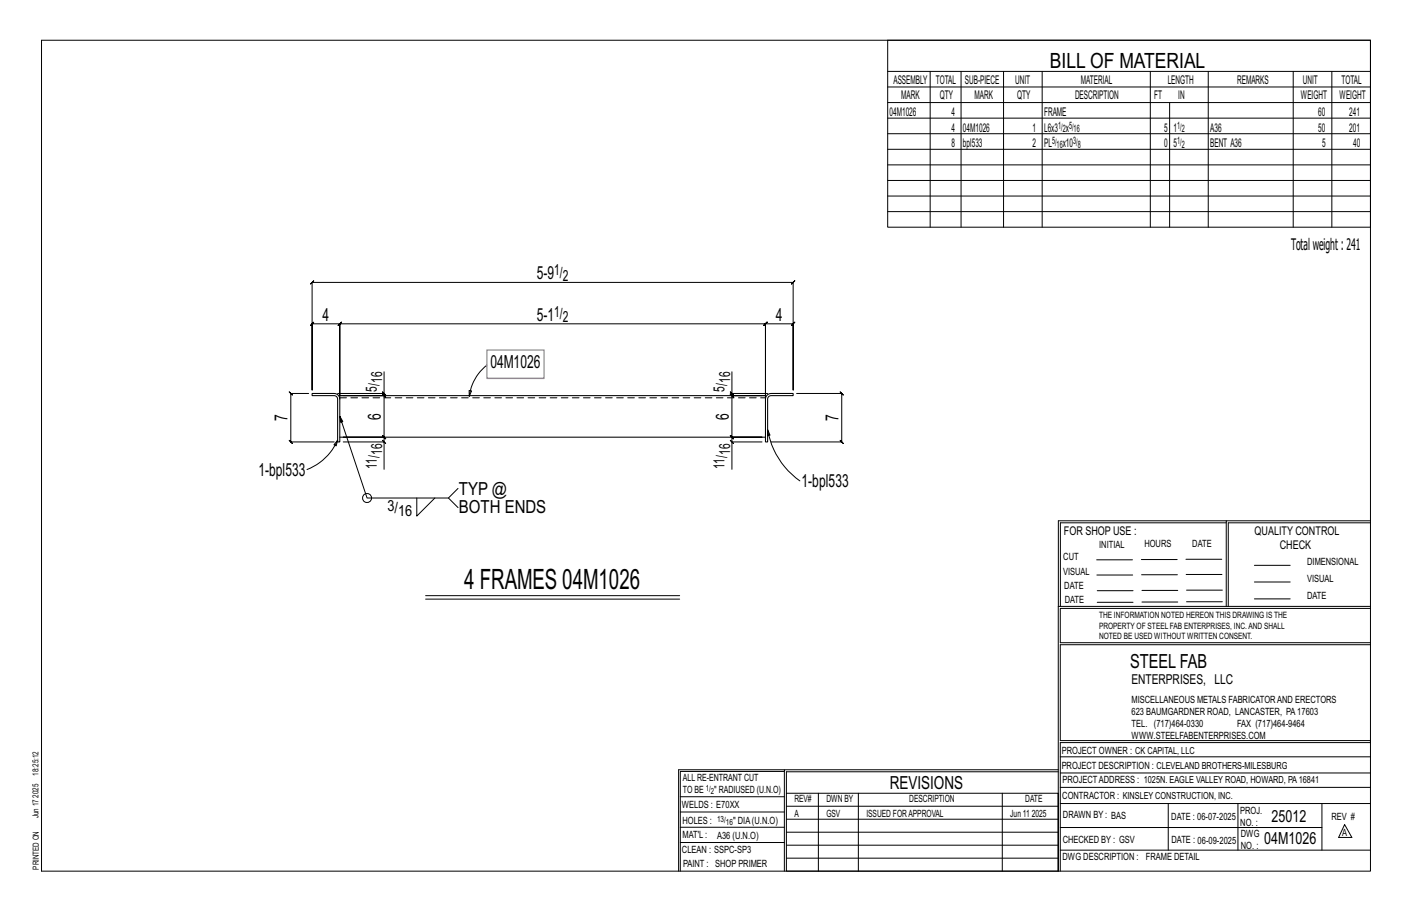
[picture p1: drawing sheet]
<svg xmlns="http://www.w3.org/2000/svg" width="432mm" height="279mm" viewBox="0 0 432 279" stroke-linecap="round" stroke-linejoin="round" font-family="sans-serif">
<defs><g id="words">
<text font-size="8.6" x="141.9" y="180.1">4 FRAMES 04M1026</text>
<text font-size="6.4" x="321.1" y="20.7">BILL OF MATERIAL</text>
<text font-size="5.9" x="345.6" y="204.1">STEEL FAB</text>
<g font-size="5.5">
<text x="164.2" y="85.3">5-9</text>
<text x="98.7" y="98">4</text>
<text x="164.2" y="98">5-1</text>
<text x="237.3" y="98">4</text>
<text x="149.9" y="112.6">04M1026</text>
<text x="87.9" y="128.7" transform="rotate(-90 87.9 128.7)">7</text>
<text x="116.5" y="128.3" transform="rotate(-90 116.5 128.3)">6</text>
<text x="222.8" y="128.3" transform="rotate(-90 222.8 128.3)">6</text>
<text x="256.4" y="128.7" transform="rotate(-90 256.4 128.7)">7</text>
<text x="79" y="145.5">1-bpl533</text>
<text x="245.1" y="148.9">1-bpl533</text>
<text x="140.3" y="151.2">TYP @</text>
<text x="140.3" y="156.8">BOTH ENDS</text>
<text x="272.2" y="241.1">REVISIONS</text>
</g>
<g font-size="5.1">
<text x="388.9" y="251.3">25012</text>
<text x="386.6" y="258.1">04M1026</text>
</g>
<text font-size="4.9" x="394.8" y="76.4">Totalweight : 241</text>
<g font-size="4.7">
<text x="169.5" y="84.1">1/</text>
<text x="172.1" y="85.8">2</text>
<text x="169.5" y="96.8">1/</text>
<text x="172.1" y="98.4">2</text>
<text x="115.2" y="119.8" transform="rotate(-90 115.2 119.8)">5/</text>
<text x="116.9" y="117.1" transform="rotate(-90 116.9 117.1)">16</text>
<text x="221.6" y="119.8" transform="rotate(-90 221.6 119.8)">5/</text>
<text x="223.3" y="117.1" transform="rotate(-90 223.3 117.1)">16</text>
<text x="115.2" y="143.5" transform="rotate(-90 115.2 143.5)">11/</text>
<text x="116.9" y="139.1" transform="rotate(-90 116.9 139.1)">16</text>
<text x="221.6" y="143.5" transform="rotate(-90 221.6 143.5)">11/</text>
<text x="223.3" y="139.1" transform="rotate(-90 223.3 139.1)">16</text>
<text x="118.5" y="156.1">3/</text>
<text x="121.7" y="157.7">16</text>
</g>
<text font-size="4.2" x="346" y="209.1">ENTERPRISES, LLC</text>
<g font-size="3.7">
<text x="273.2" y="25.6">ASSEMBLY</text>
<text x="286.2" y="25.6">TOTAL</text>
<text x="295.1" y="25.6">SUB-PIECE</text>
<text x="310.4" y="25.6">UNIT</text>
<text x="330.5" y="25.6">MATERIAL</text>
<text x="357.1" y="25.6">LENGTH</text>
<text x="378.3" y="25.6">REMARKS</text>
<text x="398.4" y="25.6">UNIT</text>
<text x="410.2" y="25.6">TOTAL</text>
<text x="272.1" y="35.5">04M1026</text>
<text x="275.6" y="30.4">MARK</text>
<text x="287.4" y="30.4">QTY</text>
<text x="290.9" y="35.5">4</text>
<text x="298" y="30.4">MARK</text>
<text x="311" y="30.4">QTY</text>
<text x="319.3" y="35.5">FRAME</text>
<text x="328.7" y="30.4">DESCRIPTION</text>
<text x="353" y="30.4">FT</text>
<text x="360.3" y="30.4">IN</text>
<text x="397.8" y="30.4">WEIGHT</text>
<text x="403.2" y="35.5">60</text>
<text x="409.6" y="30.4">WEIGHT</text>
<text x="412.6" y="35.5">241</text>
<text x="290.9" y="40.2">4</text>
<text x="294.5" y="40.2">04M1026</text>
<text x="315.8" y="40.2">1</text>
<text x="319.3" y="40.2">L6x3 x</text>
<text x="356" y="40.2">5</text>
<text x="358.9" y="40.2">1</text>
<text x="370.1" y="40.2">A36</text>
<text x="403.2" y="40.2">50</text>
<text x="412.6" y="40.2">201</text>
<text x="290.9" y="45">8</text>
<text x="294.5" y="45">bpl533</text>
<text x="315.8" y="45">2</text>
<text x="319.3" y="45">PL</text>
<text x="325" y="45">x10</text>
<text x="356" y="45">0</text>
<text x="358.9" y="45">5</text>
<text x="370.1" y="45">BENT A36</text>
<text x="404.3" y="45">5</text>
<text x="413.8" y="45">40</text>
<text x="325.3" y="163.4">FOR SHOP USE :</text>
<text x="383.7" y="163.4">QUALITY CONTROL</text>
<text x="391.4" y="167.8">CHECK</text>
</g>
<g font-size="3.1">
<text x="323.6" y="39.4">1/ 5/</text>
<text x="325" y="40.5">2</text>
<text x="328.3" y="40.5">16</text>
<text x="360" y="39.4">1/</text>
<text x="361.4" y="40.5">2</text>
<text x="321.7" y="44.1">5/</text>
<text x="323.1" y="45.3">16</text>
<text x="328.2" y="44.1">3/</text>
<text x="329.6" y="45.3">8</text>
<text x="360" y="44.1">1/</text>
<text x="361.4" y="45.3">2</text>
<text x="336.2" y="167.4">INITIAL</text>
<text x="350" y="167.1">HOURS</text>
<text x="364.6" y="167.2">DATE</text>
<text x="325.2" y="171.3">CUT</text>
<text x="399.8" y="172.8">DIMENSIONAL</text>
<text x="325.1" y="175.8">VISUAL</text>
<text x="399.8" y="177.9">VISUAL</text>
<text x="325.5" y="180">DATE</text>
<text x="325.7" y="184.4">DATE</text>
<text x="399.8" y="183.1">DATE</text>
<text x="346" y="215">MISCELLANEOUS METALS FABRICATORAND ERECTORS</text>
<text x="346" y="218.6">623 BAUMGARDNER ROAD, LANCASTER, PA17603</text>
<text x="346" y="225.8">WWW.STEELFABENTERPRISES.COM</text>
<text x="346" y="222.2">TEL. (717)464-0330</text>
<text x="378.3" y="222.2">FAX (717)464-9464</text>
<text x="324.7" y="230.5">PROJECT OWNER : CK CAPITAL, LLC</text>
<text x="208.8" y="238.8">ALL RE-ENTRANT CUT</text>
<text x="324.7" y="235.1">PROJECT DESCRIPTION : CLEVELAND BROTHERS-MILESBURG</text>
<text x="324.9" y="239.5">PROJECTADDRESS : 1025N. EAGLE VALLEY ROAD, HOWARD, PA16841</text>
<text x="208.8" y="242.5">TO BE</text>
<text x="218.4" y="242.5">&quot; RADIUSED (U.N.O)</text>
<text x="242.9" y="245.3">REV#</text>
<text x="252.7" y="245.3">DWN BY</text>
<text x="278.1" y="245.3">DESCRIPTION</text>
<text x="313.5" y="245.3">DATE</text>
<text x="324.9" y="244.2">CONTRACTOR : KINSLEY CONSTRUCTION, INC.</text>
<text x="208.5" y="247">WELDS : E70XX</text>
<text x="208.7" y="251.7">HOLES :</text>
<text x="224.2" y="251.8">&quot; DIA(U.N.O)</text>
<text x="242.9" y="249.9">A</text>
<text x="252.7" y="249.9">GSV</text>
<text x="264.9" y="249.9">ISSUED FORAPPROVAL</text>
<text x="309" y="249.9">Jun 11</text>
<text x="315.5" y="249.9">2025</text>
<text x="325.1" y="250">DRAWN BY : BAS</text>
<text x="358.2" y="250.5">DATE : 06-07-2025</text>
<text x="379.3" y="248.9">PROJ.</text>
<text x="407.2" y="250.5">REV #</text>
<text x="208.7" y="256.3">MAT'L :</text>
<text x="219.3" y="256.4">A36 (U.N.O)</text>
<text x="325" y="257.6">CHECKED BY : GSV</text>
<text x="358.3" y="257.7">DATE : 06-09-2025</text>
<text x="379.3" y="252.5">NO. :</text>
<text x="379.5" y="255.9">DWG</text>
<text x="410.5" y="255.5">A</text>
<text x="208.6" y="260.7">CLEAN : SSPC-SP3</text>
<text x="324.9" y="262.9">DWG DESCRIPTION :</text>
<text x="350.4" y="263">FRAME DETAIL</text>
<text x="379.5" y="259.5">NO. :</text>
<text x="208.9" y="265">PAINT : SHOP PRIMER</text>
</g>
<g font-size="2.7">
<text x="336.1" y="189">THE INFORMATION NOTED HEREON THIS DRAWING IS THE</text>
<text x="336.1" y="195.4">NOTED BE USED WITHOUT WRITTEN CONSENT.</text>
<text x="336.1" y="192.2">PROPERTY OF STEEL FAB ENTERPRISES, INC.AND SHALL</text>
</g>
<g font-size="2.6">
<text x="215.9" y="241.8">1/</text>
<text x="217.4" y="242.7">2</text>
<text x="219.3" y="251.1">13/</text>
<text x="222" y="252.1">16</text>
</g>
<g font-size="2.5">
<text x="11.7" y="237.1" transform="rotate(-90 11.7 237.1)">18:25:12</text>
<text x="11.8" y="243.8" transform="rotate(-90 11.8 243.8)">2025</text>
<text x="11.8" y="250.1" transform="rotate(-90 11.8 250.1)">Jun 17</text>
<text x="11.9" y="265.8" transform="rotate(-90 11.9 265.8)">PRINTED ON</text>
</g>
</g></defs>
<g fill="none" stroke="#000" stroke-width=".31">
<path d="M12.7 12.3h406.4v254h-406.4zM271.5 12.3h147.6v57.2h-147.6zM271.5 21.8h147.6M271.5 26.6h147.6M271.5 31.4h147.6M271.5 36.1h147.6M284.5 21.8v47.7M293.9 21.8v47.7M306.9 21.8v47.7M318.7 21.8v47.7M351.8 21.8v47.7M357.7 31.4v38.1"/>
<path d="M369.5 21.8v47.7M395.5 21.8v47.7M407.3 21.8v47.7M271.5 40.9h147.6M271.5 45.6h147.6M271.5 50.4h147.6M271.5 55.2h147.6M271.5 59.9h147.6M271.5 64.7h147.6M94.9 86.8l1-1-.5 .5h147.2l-.5 .5 1-1-.5 .5v32.9v-20.2l.5-.5-1 1 .5-.5h-8.5l.5-.5-1 1 .5-.5v21.9v-21.9l.5-.5-1 1 .5-.5h-130.2l.5-.5-1 1 .5-.5v21.9v-21.9l.5-.5-1 1 .5-.5h-8.5l.5-.5-1 1 .5-.5v20.2v-32.9zM117 119.8l1 1zM117.5 113.7v6.6h-14.3"/>
<path d="M143.5 119.4l.7 .1-.7 1.6zM148.9 111.6a14.3 14.3 0 0 0-5.4 9.5M223.3 119.8l1 1zM223.8 113.7v6.6h10.9M94.4 120.3h-5.5l-.5-.5 1 1-.5-.5v14.8l-.5-.5 1 1-.5-.5h13.3M103.2 134.6l-.4 1.7-.7-.3zM103.2 134.6a16.9 16.9 0 0 1-9.3 8.9M103.9 127.3l.2 1.8 .7-.3-.9-1.5 8.3 24.9h24.9l3-2.9M105 120.9h12.5l-.5-.5 1 1-.5-.5v12.7l-.5-.5 1 1-.5-.5h-12.5h12.5l-.5-.5 1 1-.5-.5v1.5M105 135.1h12.5v8.4M117 134.6l1 1zM117.5 120.3v.6l-.5-.5 1 1-.5-.5h-13.6"/>
<path d="M223.3 134.6l1 1zM223.8 120.3v.6l-.5-.5 1 1-.5-.5h10.3M233 135.1h-9.2v8.4M233 120.9h-9.2l-.5-.5 1 1-.5-.5v12.7l-.5-.5 1 1-.5-.5h9.2h-9.2l-.5-.5 1 1-.5-.5v1.5M234.7 131.4l.8 1.6-.8 .2zM234.7 131.4a24.1 24.1 0 0 0 9.9 15.6M243.6 120.3h13.8l-.5-.5 1 1-.5-.5v14.8l-.5-.5 1 1-.5-.5h-21.6M127.5 152.2v5.6l5.5-5.6M137.1 152.2l3 3M375 159.8h-50.7v25.6M375 159.2h-51.3l-.1 107.1M419.1 159.2h-44.1v26.2"/>
<path d="M419.1 159.8h-43.5v25.6M335.4 171.1h10.9M335.4 175.8h11M349 171h11M349.1 175.7h11M362.7 171h10.9M362.7 175.6h11M383.6 172.8h11M383.6 177.9h11M130.2 182.1h77.6M130.2 183.1h77.6M323.7 185.4h95.4"/>
<path d="M335.5 184.1h11M335.5 180.6h11M349.2 184h11M349.2 180.5h11M362.9 180.4h10.9M362.9 184h10.9M383.6 183.1h11M419.1 186h-94.9v10.5h94.9M419.1 197.1h-94.9v29.3h94.9v.6h-94.9v39.3M239.9 235.8h-31.9v30.5M239.9 235.3h-32.4v31M323.6 235.3h-83.7v31"/>
<path d="M323.6 235.9h-83.1v6.6M324.2 236.3h94.9M324.2 231.4h94.9M208 252.9h31.9M208 257.5h31.9M208 243.6h31.9M208 248.2h31.9M240.5 242.5h83.1v23.8h-83.1zM240.5 258.4h83.1M240.5 254.4h83.1M240.5 250.4h83.1M240.5 246.5h83.1"/>
<path d="M250.3 242.5v23.8M262.5 242.5v23.8M306.5 242.5v23.8M324.2 253h80.1M324.2 245.6h94.9M324.2 259.9h94.9M324.2 240.7h94.9M357.3 245.6v14.3M378.6 245.6v14.3M404.3 245.6v14.3M411.2 252.1l2.2 3.9h-4zM240.5 262.3h83.1"/>
<circle cx="112.2" cy="152.2" r="1.38"/>
</g>
<path d="M95.4 120.3h6.8a1.72 1.72 0 0 1 1.7 1.7v13.1h-.7l-.1-13.6-.9-.6h-6.8zM103.9 122v-1.1h130.2v14.2h.6l.2-13.6 .9-.6h6.8v-.6h-6.8a1.72 1.72 0 0 0-1.7 1.7M103.9 133.6h130.2" fill="none" stroke="#000" stroke-width=".32"/>
<path d="M103.9 121.6h130.2" fill="none" stroke="#000" stroke-width=".31" stroke-dasharray="2 1.4"/>
<path d="M148.9 107h17.5v8.6h-17.5z" fill="none" stroke="#f0f" stroke-width=".5"/>
<use href="#words"/>
</svg>
